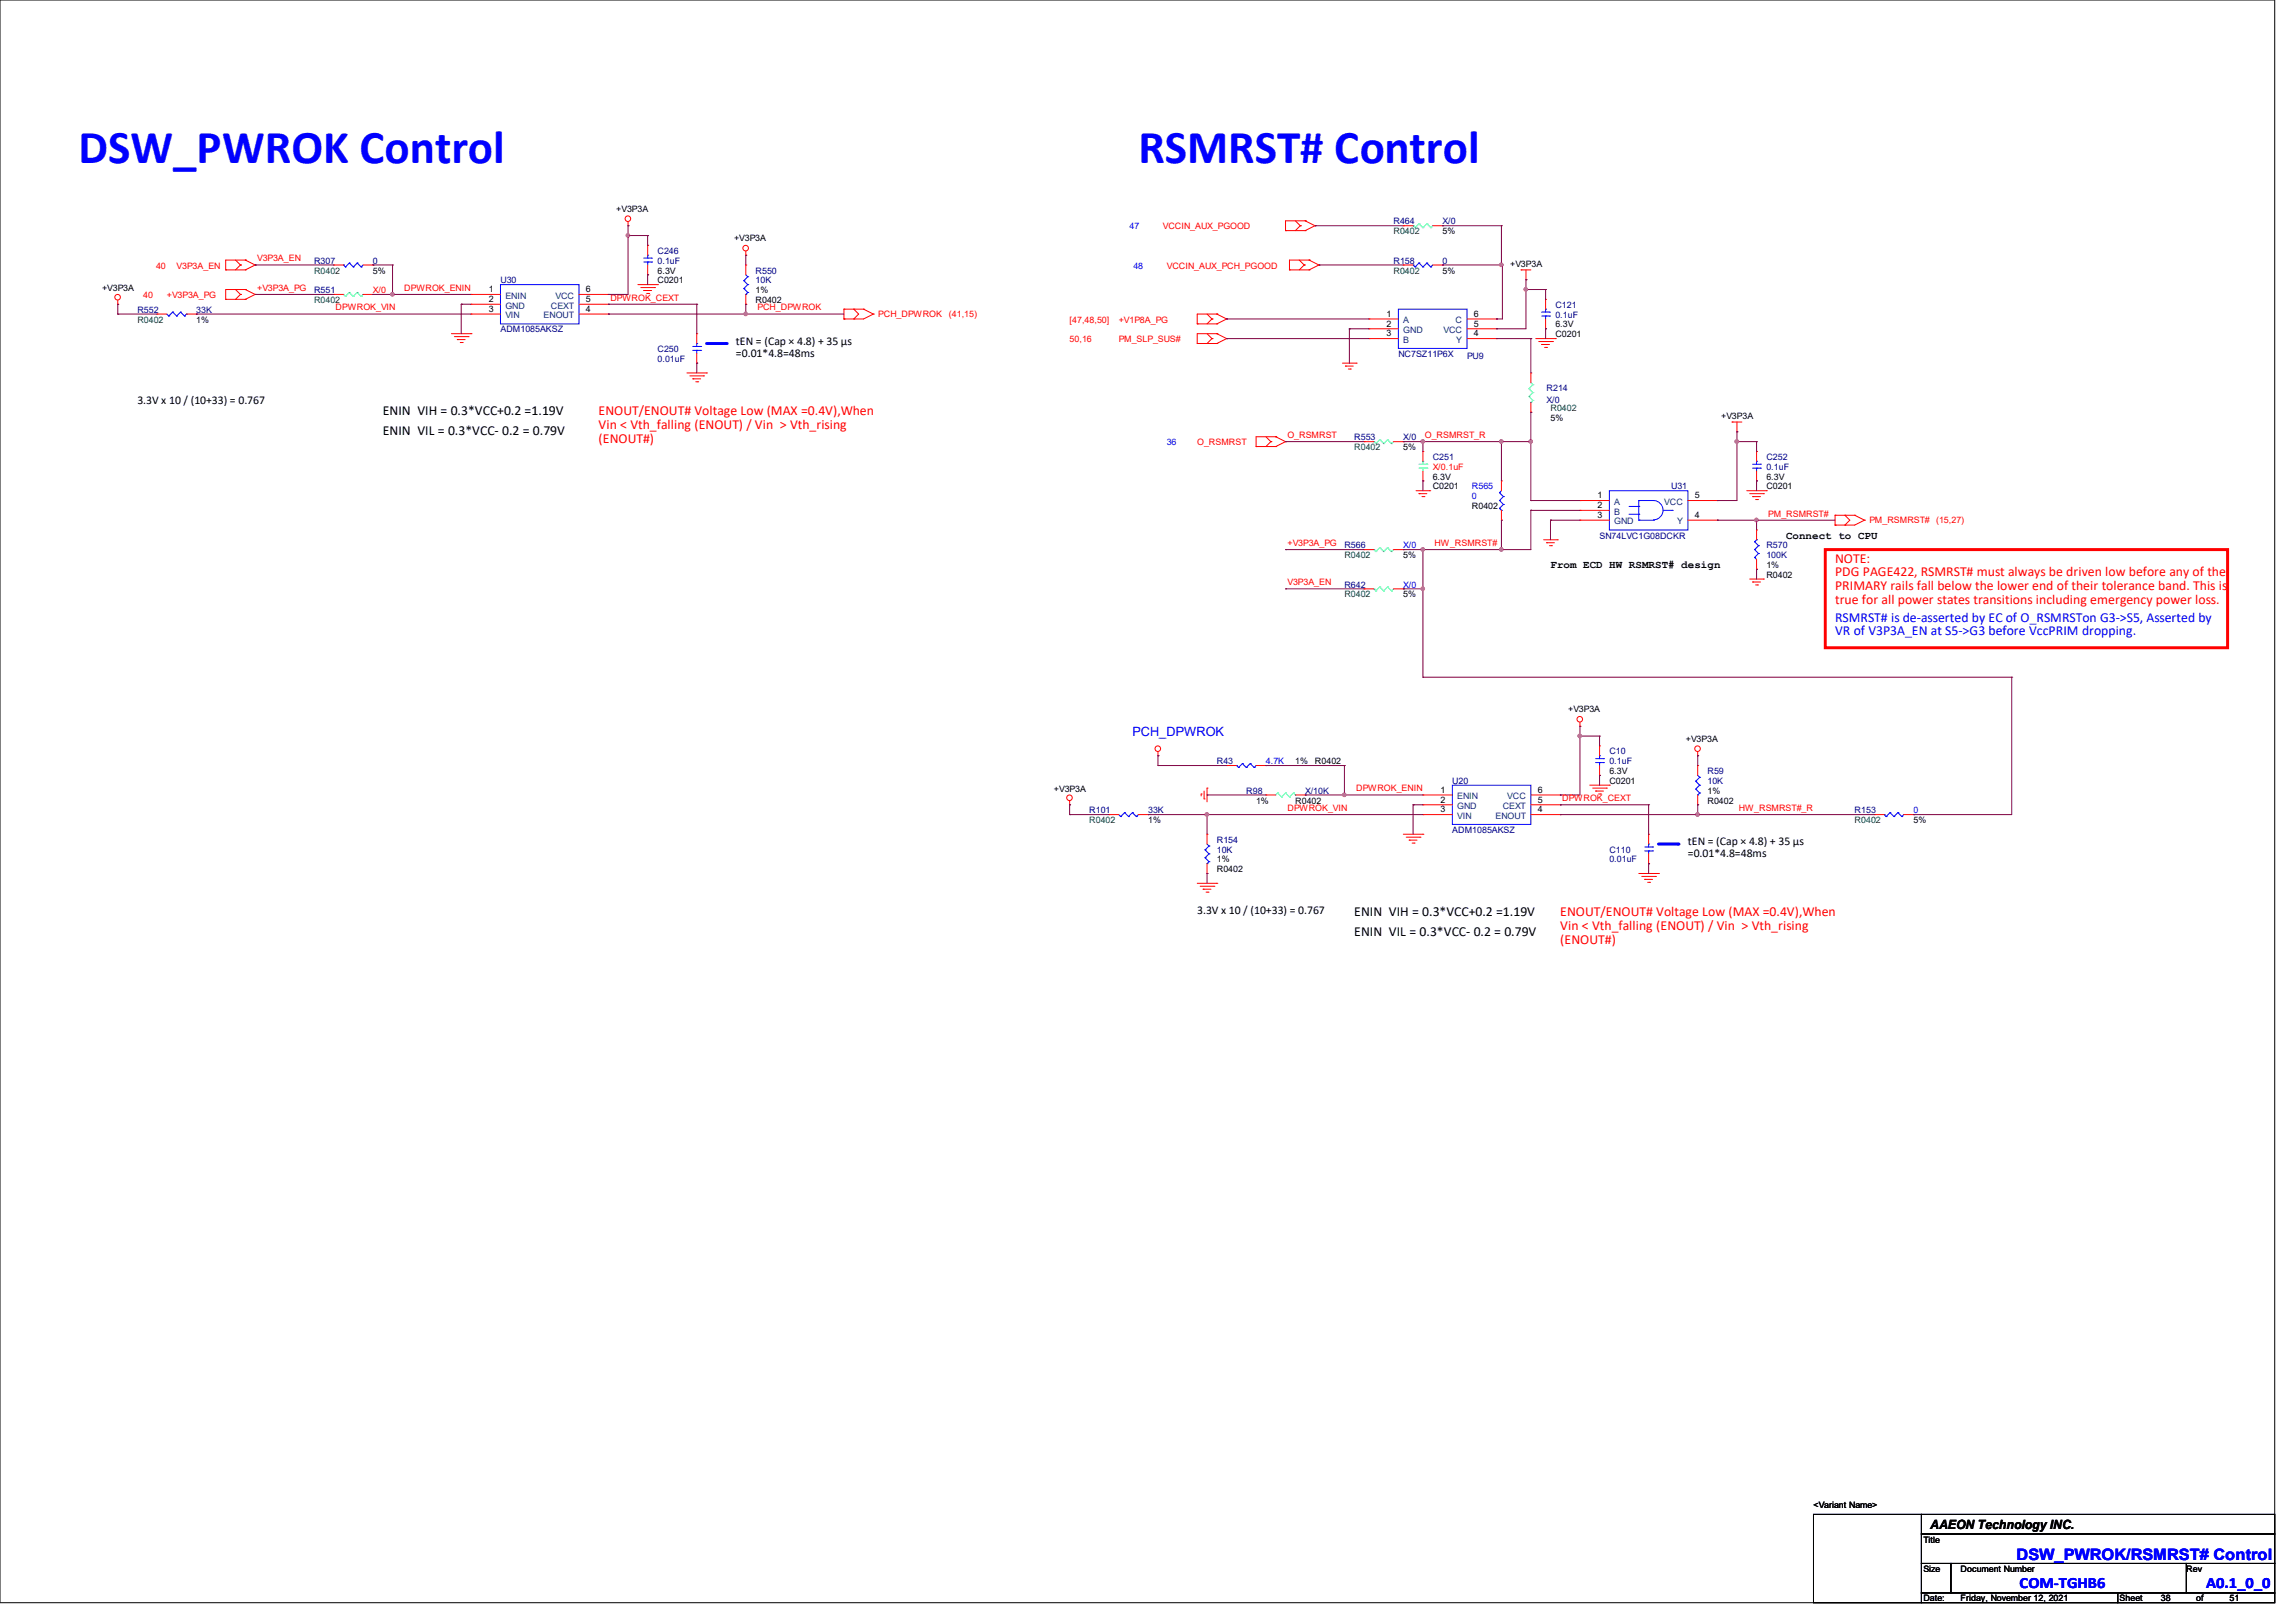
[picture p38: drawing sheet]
<svg xmlns="http://www.w3.org/2000/svg" width="297mm" height="210mm" viewBox="0 0 297 210" stroke-linecap="round" stroke-linejoin="round" font-family="sans-serif">
<defs><g id="words">
<g font-size="6.1" fill="#00f">
<text x="10.2" y="21">DSW_PWROK Control</text>
<text x="147.3" y="21">RSMRST# Control</text>
</g>
<g font-size="2" fill="#00f">
<text x="261" y="201.8">DSW_PWROK/RSMRST# Control</text>
<text x="261.4" y="205.5">COM-TGHB6</text>
<text x="285.5" y="205.5">A0.1_0_0</text>
</g>
<g font-size="1.8">
<text x="49.5" y="53.8">ENIN VIH = 0.3*VCC+0.2 =1.19V</text>
<text x="49.5" y="56.3">ENIN VIL = 0.3*VCC- 0.2 = 0.79V</text>
<text x="175.3" y="118.5">ENIN VIH = 0.3*VCC+0.2 =1.19V</text>
<text x="175.3" y="121.1">ENIN VIL = 0.3*VCC- 0.2 = 0.79V</text>
</g>
<g font-size="1.8" fill="#f00">
<text x="77.5" y="53.8">ENOUT/ENOUT# Voltage Low (MAX =0.4V),When</text>
<text x="77.5" y="55.5">Vin &lt; Vth_falling (ENOUT) / Vin &gt; Vth_rising</text>
<text x="77.5" y="57.3">(ENOUT#)</text>
<text x="237.5" y="72.8">NOTE:</text>
<text x="237.5" y="74.6">PDG PAGE422, RSMRST# must always be driven low before any of the</text>
<text x="237.5" y="76.4">PRIMARY rails fall below the lower end of their tolerance band. This is</text>
<text x="237.5" y="78.1">true for all power states transitions including emergency power loss.</text>
<text x="201.9" y="118.5">ENOUT/ENOUT# Voltage Low (MAX =0.4V),When</text>
<text x="201.9" y="120.3">Vin &lt; Vth_falling (ENOUT) / Vin &gt; Vth_rising</text>
<text x="201.9" y="122.1">(ENOUT#)</text>
</g>
<g font-size="1.8" fill="#00f">
<text x="237.5" y="80.4">RSMRST# is de-asserted by EC of O_RSMRSTon G3-&gt;S5, Asserted by</text>
<text x="237.5" y="82.2">VR of V3P3A_EN at S5-&gt;G3 before VccPRIM dropping.</text>
</g>
<text font-size="1.7" fill="#00f" x="146.6" y="95.2">PCH_DPWROK</text>
<text font-size="1.7" x="249.8" y="197.8">AAEON Technology INC.</text>
<g font-size="1.5">
<text x="95.2" y="44.6">tEN = (Cap × 4.8) + 35 μs</text>
<text x="95.2" y="46.1">=0.01*4.8=48ms</text>
<text x="17.8" y="52.2">3.3V x 10 / (10+33) = 0.767</text>
<text x="218.4" y="109.4">tEN = (Cap × 4.8) + 35 μs</text>
<text x="218.4" y="110.9">=0.01*4.8=48ms</text>
<text x="154.9" y="118.3">3.3V x 10 / (10+33) = 0.767</text>
</g>
<g font-size="1.4">
<text x="231.1" y="69.7">Connect to CPU</text>
<text x="200.7" y="73.5">From ECD HW RSMRST# design</text>
</g>
<g font-size="1.1">
<text x="79.8" y="27.4">+V3P3A</text>
<text x="48.3" y="35.4">5%</text>
<text x="85.1" y="35.4">6.3V</text>
<text x="95" y="31.2">+V3P3A</text>
<text x="186.7" y="30.3">5%</text>
<text x="186.7" y="35.4">5%</text>
<text x="195.4" y="34.5">+V3P3A</text>
<text x="13.2" y="37.7">+V3P3A</text>
<text x="25.4" y="41.7">1%</text>
<text x="63.2" y="37.8">1</text>
<text x="63.2" y="39.1">2</text>
<text x="63.2" y="40.3">3</text>
<text x="75.8" y="40.3">4</text>
<text x="75.8" y="39.1">5</text>
<text x="75.8" y="37.8">6</text>
<text x="85.1" y="36.7">C0201</text>
<text x="97.8" y="37.9">1%</text>
<text x="97.8" y="39.2">R0402</text>
<text x="179.4" y="41">1</text>
<text x="190.7" y="41">6</text>
<text x="179.4" y="42.2">2</text>
<text x="179.4" y="43.5">3</text>
<text x="190.7" y="43.5">4</text>
<text x="190.7" y="42.2">5</text>
<text x="201.3" y="43.6">C0201</text>
<text x="201.3" y="42.4">6.3V</text>
<text x="181.6" y="58.3">5%</text>
<text x="200.7" y="54.4">5%</text>
<text x="222.8" y="54.2">+V3P3A</text>
<text x="185.4" y="63.3">C0201</text>
<text x="185.4" y="62.1">6.3V</text>
<text x="190.5" y="65.9">R0402</text>
<text x="206.8" y="64.5">1</text>
<text x="206.8" y="65.7">2</text>
<text x="219.3" y="64.5">5</text>
<text x="228.6" y="63.3">C0201</text>
<text x="228.6" y="62.1">6.3V</text>
<text x="206.8" y="67">3</text>
<text x="219.3" y="67">4</text>
<text x="181.6" y="72.2">5%</text>
<text x="181.6" y="77.3">5%</text>
<text x="228.6" y="73.5">1%</text>
<text x="228.6" y="74.8">R0402</text>
<text x="202.9" y="92.2">+V3P3A</text>
<text x="218.2" y="96">+V3P3A</text>
<text x="167.6" y="98.9">1%</text>
<text x="170.2" y="98.9">R0402</text>
<text x="208.3" y="101.4">C0201</text>
<text x="208.3" y="100.2">6.3V</text>
<text x="136.4" y="102.4">+V3P3A</text>
<text x="148.6" y="106.5">1%</text>
<text x="162.6" y="104">1%</text>
<text x="167.6" y="104">R0402</text>
<text x="186.4" y="102.6">1</text>
<text x="186.4" y="103.8">2</text>
<text x="186.4" y="105.1">3</text>
<text x="199" y="105.1">4</text>
<text x="199" y="103.8">5</text>
<text x="199" y="102.6">6</text>
<text x="221" y="102.7">1%</text>
<text x="221" y="104">R0402</text>
<text x="247.6" y="106.5">5%</text>
<text x="157.5" y="111.6">1%</text>
<text x="157.5" y="112.9">R0402</text>
<text x="234.7" y="195.2">&lt;Variant Name&gt;</text>
<text x="248.9" y="199.6">Title</text>
<text x="248.9" y="203.4">Size</text>
<text x="253.7" y="203.4">Document Number</text>
<text x="282.9" y="203.4">Rev</text>
<text x="248.9" y="207.2">Date:</text>
<text x="253.7" y="207.2">Friday, November 12, 2021</text>
<text x="274.3" y="207.2">Sheet</text>
<text x="279.6" y="207.2">38</text>
<text x="284.2" y="207.2">of</text>
<text x="288.5" y="207.2">51</text>
</g>
<g font-size="1.1" fill="#00f">
<text x="146.2" y="29.7">47</text>
<text x="146.7" y="34.8">48</text>
<text x="151" y="57.6">36</text>
<text x="190.5" y="63.3">R565</text>
<text x="190.5" y="64.6">0</text>
<text x="181.6" y="71">X/0</text>
<text x="181.6" y="76">X/0</text>
<text x="163.8" y="98.9">4.7K</text>
<text x="247.6" y="105.2">0</text>
</g>
<g font-size="1.1" fill="#f00">
<text x="150.5" y="29.7">VCCIN_AUX_PGOOD</text>
<text x="20.2" y="34.8">40</text>
<text x="22.9" y="34.8">V3P3A_EN</text>
<text x="33.3" y="33.8">V3P3A_EN</text>
<text x="151" y="34.8">VCCIN_AUX_PCH_PGOOD</text>
<text x="18.5" y="38.6">40</text>
<text x="21.6" y="38.6">+V3P3A_PG</text>
<text x="33.3" y="37.6">+V3P3A_PG</text>
<text x="43.4" y="40.2">DPWROK_VIN</text>
<text x="48.3" y="37.9">X/0</text>
<text x="52.3" y="37.6">DPWROK_ENIN</text>
<text x="79" y="38.9">DPWROK_CEXT</text>
<text x="98" y="40.2">PCH_DPWROK</text>
<text x="113.7" y="41">PCH_DPWROK</text>
<text x="122.8" y="41">(41,15)</text>
<text x="138.4" y="41.7">[47,48,50]</text>
<text x="144.8" y="41.7">+V1P8A_PG</text>
<text x="138.4" y="44.3">50,16</text>
<text x="144.8" y="44.3">PM_SLP_SUS#</text>
<text x="154.9" y="57.6">O_RSMRST</text>
<text x="166.6" y="56.7">O_RSMRST</text>
<text x="184.4" y="56.7">O_RSMRST_R</text>
<text x="185.4" y="60.8">X/0.1uF</text>
<text x="166.6" y="70.7">+V3P3A_PG</text>
<text x="185.7" y="70.7">HW_RSMRST#</text>
<text x="228.8" y="66.8">PM_RSMRST#</text>
<text x="241.9" y="67.7">PM_RSMRST# (15,27)</text>
<text x="166.6" y="75.7">V3P3A_EN</text>
<text x="166.6" y="104.9">DPWROK_VIN</text>
<text x="175.5" y="102.4">DPWROK_ENIN</text>
<text x="202.2" y="103.7">DPWROK_CEXT</text>
<text x="225" y="104.9">HW_RSMRST#_R</text>
</g>
<g font-size="1.1" fill="#000080">
<text x="180.3" y="29">R464</text>
<text x="186.7" y="29">X/0</text>
<text x="40.6" y="34.1">R307</text>
<text x="48.3" y="34.1">0</text>
<text x="85.1" y="32.9">C246</text>
<text x="85.1" y="34.1">0.1uF</text>
<text x="97.8" y="35.4">R550</text>
<text x="180.3" y="34.1">R158</text>
<text x="186.7" y="34.1">0</text>
<text x="17.8" y="40.5">R552</text>
<text x="25.4" y="40.5">33K</text>
<text x="40.6" y="37.9">R551</text>
<text x="64.8" y="36.7">U30</text>
<text x="97.8" y="36.7">10K</text>
<text x="201.3" y="39.8">C121</text>
<text x="201.3" y="41.1">0.1uF</text>
<text x="64.8" y="43">ADM1085AKSZ</text>
<text x="85.1" y="45.6">C250</text>
<text x="85.1" y="46.8">0.01uF</text>
<text x="181" y="46.2">NC7SZ11P6X</text>
<text x="189.9" y="46.4">PU9</text>
<text x="200.1" y="50.6">R214</text>
<text x="200.1" y="52.2">X/0</text>
<text x="175.3" y="57">R553</text>
<text x="181.6" y="57">X/0</text>
<text x="185.4" y="59.5">C251</text>
<text x="228.6" y="59.5">C252</text>
<text x="216.3" y="63.3">U31</text>
<text x="228.6" y="60.8">0.1uF</text>
<text x="174" y="71">R566</text>
<text x="207" y="69.7">SN74LVC1G08DCKR</text>
<text x="228.6" y="71">R570</text>
<text x="174" y="76">R642</text>
<text x="228.6" y="72.2">100K</text>
<text x="157.5" y="98.9">R43</text>
<text x="188" y="101.4">U20</text>
<text x="208.3" y="97.6">C10</text>
<text x="208.3" y="98.9">0.1uF</text>
<text x="221" y="100.2">R59</text>
<text x="221" y="101.4">10K</text>
<text x="141" y="105.2">R101</text>
<text x="148.6" y="105.2">33K</text>
<text x="161.3" y="102.7">R98</text>
<text x="168.9" y="102.7">X/10K</text>
<text x="188" y="107.8">ADM1085AKSZ</text>
<text x="240" y="105.2">R153</text>
<text x="157.5" y="109.1">R154</text>
<text x="157.5" y="110.3">10K</text>
<text x="208.3" y="110.3">C110</text>
<text x="208.3" y="111.6">0.01uF</text>
</g>
<g font-size="1.1" fill="#008000">
<text x="40.6" y="35.4">R0402</text>
<text x="180.3" y="30.3">R0402</text>
<text x="180.3" y="35.4">R0402</text>
<text x="17.8" y="41.7">R0402</text>
<text x="40.6" y="39.2">R0402</text>
<text x="200.7" y="53.2">R0402</text>
<text x="175.3" y="58.3">R0402</text>
<text x="174" y="72.2">R0402</text>
<text x="174" y="77.3">R0402</text>
<text x="141" y="106.5">R0402</text>
<text x="240" y="106.5">R0402</text>
</g>
<g font-size="1.1" fill="#004080">
<text x="65.4" y="38.7">ENIN</text>
<text x="65.4" y="39.9">GND</text>
<text x="65.4" y="41.2">VIN</text>
<text x="70.4" y="41.2">ENOUT</text>
<text x="71.3" y="39.9">CEXT</text>
<text x="71.9" y="38.7">VCC</text>
<text x="181.6" y="41.8">A</text>
<text x="188.4" y="41.8">C</text>
<text x="181.6" y="43.1">GND</text>
<text x="181.6" y="44.4">B</text>
<text x="186.8" y="43.1">VCC</text>
<text x="188.5" y="44.4">Y</text>
<text x="208.9" y="65.3">A</text>
<text x="215.4" y="65.3">VCC</text>
<text x="208.9" y="66.6">B</text>
<text x="208.9" y="67.9">GND</text>
<text x="217" y="67.9">Y</text>
<text x="188.6" y="103.4">ENIN</text>
<text x="188.6" y="104.7">GND</text>
<text x="188.6" y="106">VIN</text>
<text x="193.5" y="106">ENOUT</text>
<text x="194.5" y="104.7">CEXT</text>
<text x="195.1" y="103.4">VCC</text>
</g>
</g></defs>
<path d="M0 0h294.4v207.4h-294.4z" fill="none" stroke="#000" stroke-width=".13"/>
<path d="M91.4 44.4h2.6" fill="none" stroke="#00f" stroke-width=".38"/>
<circle cx="94" cy="44.5" r=".19" fill="#00f"/>
<path d="M236.2 71.1h52.1v12.7h-52.1z" fill="none" stroke="#f00" stroke-width=".38"/>
<path d="M214.6 109.2h2.6" fill="none" stroke="#00f" stroke-width=".38"/>
<circle cx="217.2" cy="109.2" r=".19" fill="#00f"/>
<g fill="none" stroke="#f00" stroke-width=".13">
<path d="M15.2 39.4h.1M15.2 38.9v.5M29.2 38.7h.1M29.2 34.9h.1M29.2 34.9h2.5M29.2 38.7h2.5M30.5 37.5l.6 .6M30.5 33.7l.6 .6M31.1 38.1h.1M31.1 34.3h.1M31.1 38.1l-.6 .6M31.1 34.3l-.6 .6"/>
<path d="M31.7 37.5h.1M31.7 38.7h.1M31.7 33.7h.1M31.7 34.9h.1M31.7 37.5h-2.5v1.2M31.7 37.5l1.3 .6M31.7 33.7h-2.5v1.2M31.7 33.7l1.3 .6M33 38.1h.1M33 34.3h.1M33 38.1l-1.3 .6M33 34.3l-1.3 .6"/>
<path d="M43.2 34.3h.1M43.2 38.1h.1M43.2 34.3h1.2M43.2 38.1h1.2M47 34.3h1.3M47 38.1h1.3M48.3 34.3h.1M48.3 38.1h.1M61 38.1h.1M61 39.4h.1M61 38.1h3.8M61 39.4h3.8"/>
<path d="M74.9 38.1h3.8M74.9 39.4h3.8M78.7 39.4h.1M78.7 38.1h.1M81.3 29.2h.1M81.3 28.7v.5M82.5 36.8h2.6M82.9 37.2h1.8M83.3 37.6h.1M83.3 37.6h1M83.7 38h.2M83.8 35.6h.1"/>
<path d="M83.8 31.7h.1M83.8 31.7v1.3M83.8 34.3v1.3M83.9 38h.1M84.7 37.2h.1M85.1 36.8h.1M96.5 33h.1M96.5 34.3h.1M96.5 39.4h.1M96.5 32.5v.5M96.5 34.3v1.3M96.5 38.1v1.3"/>
<path d="M166.4 29.8h.1M166.4 29.8h2.5M166.9 34.9h.1M166.9 34.9h2.5M167.6 28.6l.7 .6M168.1 33.7l.7 .6M168.3 29.2h.1M168.3 29.2l-.7 .6M168.8 34.3h.1M168.8 34.3l-.7 .6M168.9 28.6h.1M168.9 29.8h.1"/>
<path d="M168.9 28.6h-2.5v1.2M168.9 28.6l1.3 .6M169.4 33.7h.1M169.4 34.9h.1M169.4 33.7h-2.5v1.2M169.4 33.7l1.3 .6M170.2 29.2h.1M170.2 29.2l-1.3 .6M170.7 34.3h.1M170.7 34.3l-1.3 .6M181.6 29.2h.1M181.6 34.3h.1"/>
<path d="M181.6 29.2h1.3M181.6 34.3h1.3M185.4 29.2h1.3M185.4 34.3h1.3M186.7 29.2h.1M186.7 34.3h.1M196.8 34.9h.1M196.8 34.9h1.3M197.5 36.2h.1M197.5 34.9v1.3M200 38.7h.1M200 38.7v1.3"/>
<path d="M20.3 40.6h.1M20.3 40.6h1.3M24.1 40.6h1.3M25.4 40.6h.1M58.4 43.2h2.6M58.8 43.6h1.8M59.2 43.9h.1M59.2 43.9h1M59.6 44.3h.2M59.8 44.3h.1M60.6 43.6h.1M61 43.2h.1"/>
<path d="M61 40.6h.1M61 40.6h3.8M74.9 40.6h3.8M78.7 40.6h.1M88.9 48.3h2.5M89.3 48.6h1.8M89.7 49h.1M89.7 49h1M90 49.4h.3M90.2 47h.1M90.2 43.2h.1M90.2 43.2v1.2"/>
<path d="M90.2 45.7v1.3M90.3 49.4h.1M91.1 48.6h.1M91.4 48.3h.1M109.2 41.3h.1M109.2 40h.1M109.2 40h2.6M109.2 40v1.3M110.5 41.3h.1M110.5 40h.1M110.5 40l.6 .6-.6 .7M111.8 40h.1"/>
<path d="M111.8 40l1.2 .6M113 40.6h.1M113 40.6l-1.2 .7h-2.6M154.9 41.9h.1M154.9 44.4h.1M154.9 41.9h2.6M154.9 44.4h2.6M156.2 40.6l.6 .7M156.2 43.2l.6 .6M156.8 41.3h.1M156.8 43.8h.1M156.8 41.3l-.6 .6"/>
<path d="M156.8 43.8l-.6 .6M157.5 40.6h.1M157.5 41.9h.1M157.5 43.2h.1M157.5 44.4h.1M157.5 43.2h-2.6v1.2M157.5 40.6h-2.6v1.3M157.5 40.6l1.2 .7M157.5 43.2l1.2 .6M158.7 41.3h.1M158.7 43.8h.1M158.7 41.3l-1.2 .6"/>
<path d="M158.7 43.8l-1.2 .6M162.6 57.8h.1M162.6 57.8h2.5M163.8 56.5l.7 .6M164.5 57.1h.1M164.5 57.1l-.7 .7M165.1 56.5h.1M165.1 57.8h.1M165.1 56.5h-2.5v1.3M165.1 56.5l1.3 .6M166.4 57.1h.1M166.4 57.1l-1.3 .7"/>
<path d="M173.7 47h1.8M174.1 47.4h.1M174.1 47.4h1M174.5 47.8h.3M174.8 47.8h.1M175.5 47h.1M176.5 57.1h.1M176.5 57.1h1.3M177.2 41.3h.1M177.2 42.5h.1M177.2 43.8h.1M177.2 43.8h3.8"/>
<path d="M177.2 41.3h3.8M177.2 42.5h3.8M180.3 57.1h1.3M181.6 57.1h.1M184.1 58.4h.1M184.1 58.4v1.3M189.9 43.8h3.8M189.9 41.3h3.8M189.9 42.5h3.8M193.7 43.8h.1M193.7 42.5h.1M193.7 41.3h.1"/>
<path d="M198.1 48.3h.1M198.1 53.3h.1M198.1 48.3v1.2M198.1 52.1v1.2M198.8 43.8h2.5M199.1 44.2h1.8M199.5 44.6h.1M199.5 44.6h1M199.9 45h.3M200 42.5h.1M200 41.3v1.2M200.2 45h.1"/>
<path d="M200.9 44.2h.1M201.3 43.8h.1M224.2 54.6h.1M224.2 54.6h1.2M224.8 55.9h.1M224.8 54.6v1.3M227.3 58.4h.1M227.3 58.4v1.3M176.5 71.1h.1M176.5 76.2h.1M176.5 71.1h1.3M176.5 76.2h1.3"/>
<path d="M180.3 71.1h1.3M180.3 76.2h1.3M181.6 71.1h.1M181.6 76.2h.1M183.3 63.5h1.7M183.6 63.9h.1M183.6 63.9h1.1M184 64.3h.3M184.1 62.2h.1M184.1 61v1.2M184.3 64.3h.1M185 63.5h.1"/>
<path d="M194.3 62.2h.1M194.3 67.3h.1M194.3 62.2v1.3M194.3 66v1.3M199.8 69.8h1.7M200.2 70.2h.1M200.2 70.2h1M200.5 70.6h.3M200.8 70.6h.1M201.5 69.8h.1M204.5 64.8h.1M204.5 66h.1"/>
<path d="M204.5 67.3h.1M204.5 64.8h3.8M204.5 66h3.8M204.5 67.3h3.8M218.4 64.8h3.8M218.4 67.3h3.8M222.2 64.8h.1M222.2 67.3h.1M226.1 63.5h2.5M226.4 74.9h1.8M226.4 63.9h1.8M226.8 75.3h.1"/>
<path d="M226.8 64.3h.1M226.8 75.3h1M226.8 64.3h1M227.2 75.7h.3M227.2 64.6h.3M227.3 73.7h.1M227.3 68.6h.1M227.3 62.2h.1M227.3 61v1.2M227.3 68.6v1.2M227.3 72.4v1.3M227.5 75.7h.1"/>
<path d="M227.5 64.6h.1M228.2 74.9h.1M228.2 63.9h.1M228.6 63.5h.1M237.5 67.9h.1M237.5 66.7h.1M237.5 66.7h2.5M237.5 66.7v1.2M238.8 67.9h.1M238.8 66.7h.1M238.8 66.7l.6 .6-.6 .6M240 66.7h.1"/>
<path d="M240 66.7l1.3 .6M241.3 67.3h.1M241.3 67.3l-1.3 .6h-2.5M149.9 97.8h.1M149.9 97.3v.5M158.7 99.1h.1M158.7 99.1h1.3M162.6 99.1h1.2M163.8 99.1h.1M204.5 94h.1M204.5 93.5v.5M207 96.5h.1"/>
<path d="M207 96.5v1.3M207 99.1v1.2M219.7 97.8h.1M219.7 99.1h.1M219.7 97.3v.5M219.7 99.1v1.2M138.4 104.1h.1M138.4 103.6v.5M143.5 105.4h.1M143.5 105.4h1.3M147.3 105.4h1.3M148.6 105.4h.1"/>
<path d="M154.9 114.3h2.6M155.3 114.7h1.8M155.4 102.7h.1M155.4 102.7v.3M155.7 115.1h.1M155.7 115.1h1M155.8 103.4h.1M155.8 102.4v1M156.1 115.4h.2M156.2 102h.1M156.2 107.9h.1M156.2 113h.1"/>
<path d="M156.2 102v1.8M156.2 107.9v1.3M156.2 111.8v1.2M156.3 115.4h.1M157.1 114.7h.1M157.5 114.3h.1M163.8 102.9h.1M163.8 102.9h1.3M167.6 102.9h1.3M168.9 102.9h.1M181.6 107.9h2.5M182 108.3h1.8"/>
<path d="M182.4 108.7h.1M182.4 108.7h1M182.8 109.1h.2M183 109.1h.1M183.8 108.3h.1M184.1 107.9h.1M184.1 102.9h.1M184.1 104.1h.1M184.1 105.4h.1M184.1 102.9h3.9M184.1 104.1h3.9M184.1 105.4h3.9"/>
<path d="M198.1 102.9h3.8M198.1 104.1h3.8M198.1 105.4h3.8M201.9 105.4h.1M201.9 104.1h.1M201.9 102.9h.1M205.7 101.6h2.6M206.1 102h1.8M206.5 102.4h.1M206.5 102.4h1M206.9 102.7h.2M207 100.3h.1"/>
<path d="M207.1 102.7h.1M207.9 102h.1M208.3 101.6h.1M212.1 113h2.5M212.5 113.4h1.7M212.9 113.8h.1M212.9 113.8h1M213.2 114.2h.3M213.4 111.8h.1M213.4 107.9h.1M213.4 107.9v1.3M213.4 110.5v1.3"/>
<path d="M213.5 114.2h.1M214.2 113.4h.1M214.6 113h.1M219.7 104.1h.1M219.7 102.9v1.2M242.6 105.4h.1M242.6 105.4h1.2M246.4 105.4h1.2M247.6 105.4h.1"/>
<circle cx="15.2" cy="38.5" r=".36"/>
<circle cx="81.3" cy="28.3" r=".36"/>
<circle cx="96.5" cy="32.1" r=".36"/>
<circle cx="149.8" cy="96.9" r=".36"/>
<circle cx="204.4" cy="93.1" r=".36"/>
<circle cx="219.7" cy="96.9" r=".36"/>
<circle cx="138.4" cy="103.2" r=".36"/>
</g>
<path d="M234.7 196h14v11.4h-14zM248.7 196h45.7v2.5h-45.7zM248.7 198.5h45.7v3.8h-45.7zM248.7 202.3h3.8v3.8h-3.8zM248.7 206.1h25.4v1.3h-25.4zM252.5 202.3h30.5v3.8h-30.5zM274.1 206.1h20.3v1.3h-20.3zM283 202.3h11.4v3.8h-11.4z" fill="none" stroke="#000" stroke-width=".13"/>
<g fill="none" stroke="#00ff80" stroke-width=".13">
<path d="M44.4 38.1h.1M44.4 38.1l.3 .3M44.7 38.4h.1M45.2 37.8h.1M45.2 37.8l-.5 .6M45.2 37.8l.5 .6M45.7 38.4h.1M46.2 37.8h.1M46.2 37.8l.5 .6M46.2 37.8l-.5 .6M46.7 38.4h.1M47 38.1l-.3 .3"/>
<path d="M182.9 29.2h.1M182.9 29.2l.2 .3M183.1 29.5h.1M183.6 29h.1M183.6 29l-.5 .5M183.6 29l.5 .5M184.1 29.5h.1M184.7 29h.1M184.7 29l.5 .5M184.7 29l-.6 .5M185.2 29.5h.1M185.4 29.2l-.2 .3"/>
<path d="M177.8 57.1h.1M177.8 57.1l.3 .3M178.1 57.4h.1M178.6 56.9h.1M178.6 56.9l-.5 .5M178.6 56.9l.5 .5M179.1 57.4h.1M179.6 56.9h.1M179.6 56.9l.5 .5M179.6 56.9l-.5 .5M180.1 57.4h.1M180.3 57.1l-.2 .3"/>
<path d="M184.1 59.7h.1M184.1 59.7v.4M197.9 50.3h.1M197.9 51.3h.1M197.9 51.3l.5 .5M197.9 50.3l.5 .5M198.1 52.1h.1M198.1 49.5l.3 .3M198.4 51.8h.1M198.4 49.8h.1M198.4 50.8h.1M198.4 51.8l-.3 .3"/>
<path d="M198.4 49.8l-.5 .5M198.4 50.8l-.5 .5M177.8 71.1h.1M177.8 76.2h.1M177.8 71.1l.3 .3M177.8 76.2l.3 .3M178.1 71.4h.1M178.1 76.5h.1M178.6 70.9h.1M178.6 75.9h.1M178.6 70.9l-.5 .5M178.6 70.9l.5 .5"/>
<path d="M178.6 75.9l-.5 .6M178.6 75.9l.5 .6M179.1 71.4h.1M179.1 76.5h.1M179.6 70.9h.1M179.6 75.9h.1M179.6 70.9l.5 .5M179.6 70.9l-.5 .5M179.6 75.9l.5 .6M179.6 75.9l-.5 .6M180.1 71.4h.1M180.1 76.5h.1"/>
<path d="M180.3 71.1l-.2 .3M180.3 76.2l-.2 .3M183.6 60.1h1.1M183.6 60.6h1.1M184.1 60.6h.1M184.1 60.6v.4M184.7 60.1h.1M184.7 60.6h.1M165.4 102.6h.1M165.4 102.6l-.3 .3M165.4 102.6l.5 .5M165.9 103.1h.1"/>
<path d="M166.4 102.6h.1M166.4 102.6l-.5 .5M166.4 102.6l.5 .5M166.9 103.1h.1M167.4 102.6h.1M167.4 102.6l-.5 .5M167.4 102.6l.2 .3M167.6 102.9h.1"/>
</g>
<g fill="none" stroke="#00f" stroke-width=".13">
<path d="M44.4 34.3h.1M44.4 34.3l.3 .2M44.7 34.5h.1M45.2 34h.1M45.2 34l-.5 .5M45.2 34l.5 .5M45.7 34.5h.1M46.2 34h.1M46.2 34l.5 .5M46.2 34l-.5 .5M46.7 34.5h.1M47 34.3l-.3 .2"/>
<path d="M64.8 36.8h10.1v5.1h-10.1zM83.3 33.4h1M83.3 33.9h1M83.8 33h.1M83.8 33.9h.1M83.8 33v.4M83.8 33.9v.4M84.3 33.4h.1M84.3 33.9h.1M96.3 36.3h.1M96.3 37.3h.1M96.3 37.3l.5 .5"/>
<path d="M96.3 36.3l.5 .5M96.5 38.1h.1M96.5 35.6l.3 .2M96.8 37.8h.1M96.8 35.8h.1M96.8 36.8h.1M96.8 37.8l-.3 .3M96.8 35.8l-.5 .5M96.8 36.8l-.5 .5M182.9 34.3h.1M182.9 34.3l.2 .2M183.1 34.5h.1"/>
<path d="M183.6 34h.1M183.6 34l-.5 .5M183.6 34l.5 .5M184.1 34.5h.1M184.7 34h.1M184.7 34l.5 .5M184.7 34l-.6 .5M185.2 34.5h.1M185.4 34.3l-.2 .2M21.6 40.6l.2 .3M21.8 40.9h.1M22.4 40.4h.1"/>
<path d="M22.4 40.4l-.6 .5M22.4 40.4l.5 .5M22.9 40.9h.1M23.4 40.4h.1M23.4 40.4l.5 .5M23.4 40.4l-.5 .5M23.9 40.9h.1M24.1 40.6h.1M24.1 40.6l-.2 .3M89.7 44.8h1M89.7 45.3h1M90.2 44.4h.1"/>
<path d="M90.2 45.3h.1M90.2 44.4v.4M90.2 45.3v.4M90.7 44.8h.1M90.7 45.3h.1M181 40h8.9v5.1h-8.9zM199.5 40.4h1M199.5 40.9h1M200 40h.1M200 40.9h.1M200 40v.4M200 40.9v.4"/>
<path d="M200.5 40.4h.1M200.5 40.9h.1M227.3 59.7h.1M227.3 59.7v.4M194.1 65.8h.1M194.1 63.8h.1M194.1 64.8h.1M194.1 65.8l.2 .2M194.1 63.8l.5 .5M194.1 64.8l.5 .5M194.3 66h.1M194.3 63.5l-.2 .3"/>
<path d="M194.6 64.3h.1M194.6 65.3h.1M194.6 65.3l-.5 .5M194.6 64.3l-.5 .5M208.3 63.5h10.1v5.1h-10.1zM210.8 65.5h1.3M210.8 66.5h1.3M212.1 67.3h.1M212.1 64.8h.1M212.1 65.5h.1M212.1 66.5h.1M212.1 64.8h1.9a1.25 1.25 0 0 1 1.2 1.2 1.25 1.25 0 0 1-1.2 1.3"/>
<path d="M212.1 64.8v2.5M212.1 67.3h1.9M214 67.3h.1M215.3 66h1.1M216.4 66h.1M226.8 60.1h1M226.8 60.6h1M227.1 70.1h.1M227.1 72.1h.1M227.1 71.1h.1M227.1 70.1l.5 .5M227.1 72.1l.2 .3"/>
<path d="M227.1 71.1l.5 .5M227.3 69.8h.1M227.3 60.6h.1M227.3 69.8l-.2 .3M227.3 60.6v.4M227.6 71.6h.1M227.6 70.6h.1M227.6 71.6l-.5 .5M227.6 70.6l-.5 .5M227.8 60.1h.1M227.8 60.6h.1M160 99.1h.1"/>
<path d="M160 99.1l.3 .2M160.3 99.3h.1M160.8 98.8h.1M160.8 98.8l-.5 .5M160.8 98.8l.5 .5M161.3 99.3h.1M161.8 98.8h.1M161.8 98.8l.5 .5M161.8 98.8l-.5 .5M162.3 99.3h.1M162.6 99.1l-.3 .2M206.5 98.2h1"/>
<path d="M206.5 98.7h1M207 97.8h.1M207 98.7h.1M207 97.8v.4M207 98.7v.4M207.5 98.2h.1M207.5 98.7h.1M144.8 105.4l.2 .3M145 105.7h.1M145.5 105.2h.1M145.5 105.2l-.5 .5M145.5 105.2l.5 .5"/>
<path d="M146 105.7h.1M146.6 105.2h.1M146.6 105.2l.5 .5M146.6 105.2l-.6 .5M147.1 105.7h.1M147.3 105.4h.1M147.3 105.4l-.2 .3M156 110h.1M156 111h.1M156 111l.5 .5M156 110l.5 .5M156.2 111.8h.1"/>
<path d="M156.2 109.2l.3 .3M156.5 111.5h.1M156.5 109.5h.1M156.5 110.5h.1M156.5 111.5l-.3 .3M156.5 109.5l-.5 .5M156.5 110.5l-.5 .5M188 101.6h10.1v5.1h-10.1zM212.9 109.6h1M212.9 110.1h1M213.4 109.2h.1M213.4 110.1h.1"/>
<path d="M213.4 109.2v.4M213.4 110.1v.4M213.9 109.6h.1M213.9 110.1h.1M219.5 101.1h.1M219.5 102.1h.1M219.5 102.1l.5 .5M219.5 101.1l.5 .5M219.7 102.9h.1M219.7 100.3l.3 .3M220 102.6h.1M220 100.6h.1"/>
<path d="M220 101.6h.1M220 102.6l-.3 .3M220 100.6l-.5 .5M220 101.6l-.5 .5M243.8 105.4h.1M243.8 105.4l.3 .3M244.1 105.7h.1M244.6 105.2h.1M244.6 105.2l-.5 .5M244.6 105.2l.5 .5M245.1 105.7h.1M245.6 105.2h.1"/>
<path d="M245.6 105.2l.5 .5M245.6 105.2l-.5 .5M246.1 105.7h.1M246.4 105.4l-.3 .3"/>
</g>
<g fill="none" stroke="#800040" stroke-width=".13">
<path d="M15.2 39.4h.1M15.2 39.4v1.2M33 38.1h.1M33 34.3h.1M33 38.1h10.2M33 34.3h10.2M48.3 38.1h.1M48.3 34.3h.1M48.3 38.1h12.7M48.3 34.3h2.5M50.8 34.3h.1M50.8 38.1h.1"/>
<path d="M50.8 34.3v3.8M59.7 39.4h.1M59.7 39.4h1.3M59.7 39.4v3.8M78.7 38.1h.1M78.7 39.4h.1M78.7 39.4h11.5M81.3 29.2h.1M81.3 30.5h.1M81.3 29.2v8.9h-2.6M81.3 30.5h2.5M83.8 30.5h.1"/>
<path d="M83.8 35.6h.1M83.8 30.5v1.2M83.8 35.6v1.2M90.2 39.4h.1M90.2 39.4v3.8M96.5 33h.1M96.5 39.4h.1M96.5 33v1.3M96.5 39.4v1.2M170.2 29.2h.1M170.2 29.2h11.4M170.7 34.3h.1"/>
<path d="M170.7 34.3h10.9M186.7 34.3h.1M186.7 29.2h.1M186.7 34.3h7.7M186.7 29.2h7.6M194.3 29.2h.1M194.3 34.3h.1M194.3 29.2v5.1M194.4 34.3h.1M194.4 34.3v7h-.7M197.5 36.2h.1M197.5 37.5h.1"/>
<path d="M197.5 36.2v6.3h-3.8M197.5 37.5h2.5M200 37.5h.1M200 37.5v1.2M15.2 40.6h.1M15.2 40.6h5.1M25.4 40.6h.1M25.4 40.6h35.6M78.7 40.6h.1M78.7 40.6h30.5M90.2 47h.1M90.2 47v1.3"/>
<path d="M96.5 40.6h.1M158.7 41.3h.1M158.7 43.8h.1M158.7 41.3h18.5M158.7 43.8h18.5M166.4 57.1h.1M166.4 57.1h10.1M174.6 42.5h.1M174.6 42.5h2.6M174.6 42.5v4.5M181.6 57.1h.1M181.6 57.1h16.5"/>
<path d="M184.1 57.1h.1M184.1 57.1v1.3M193.7 42.5h.1M193.7 41.3h.1M193.7 43.8h.1M193.7 43.8h4.4M194.3 57.1h.1M194.3 57.1v5.1M198.1 57.1h.1M198.1 43.8h.1M198.1 53.3h.1M198.1 43.8v4.5"/>
<path d="M198.1 53.3v11.5M200 42.5h.1M200 42.5v1.3M224.8 55.9h.1M224.8 57.1h.1M224.8 57.1h2.5M224.8 55.9v8.9h-2.6M227.3 57.1h.1M227.3 57.1v1.3M166.4 71.1h.1M166.4 76.2h.1M166.4 71.1h10.1"/>
<path d="M166.4 76.2h10.1M181.6 76.2h.1M181.6 71.1h.1M181.6 76.2h2.5M184.1 71.1h.1M184.1 62.2h.1M184.1 76.2h.1M184.1 62.2v1.3M184.1 71.1v16.5M194.3 71.1h.1M194.3 67.3h.1M194.3 67.3v3.8"/>
<path d="M198.1 66h.1M198.1 64.8h.1M198.1 66h6.4M198.1 66v5.1h-16.5M198.1 64.8h6.4M200.7 67.3h.1M200.7 67.3h3.8M200.7 67.3v2.5M222.2 64.8h.1M222.2 67.3h.1M222.2 67.3h15.3M227.3 67.3h.1"/>
<path d="M227.3 73.7h.1M227.3 62.2h.1M227.3 62.2v1.3M227.3 67.3v1.3M227.3 73.7v1.2M149.9 99.1h.1M149.9 97.8h.1M149.9 99.1h8.8M149.9 97.8v1.3M163.8 99.1h.1M163.8 99.1h10.2M174 99.1h.1"/>
<path d="M174 99.1v3.8M184.1 87.6h.1M184.1 87.6h76.2M204.5 94h.1M204.5 95.2h.1M204.5 94v8.9h-2.6M204.5 95.2h2.5M207 95.2h.1M207 95.2v1.3M219.7 97.8h.1M219.7 97.8v1.3M260.3 87.6h.1"/>
<path d="M260.3 87.6v17.8h-12.7M138.4 104.1h.1M138.4 105.4h.1M138.4 105.4h5.1M138.4 104.1v1.3M148.6 105.4h.1M148.6 105.4h35.5M156.2 102.9h.1M156.2 105.4h.1M156.2 113h.1M156.2 102.9h7.6M156.2 105.4v2.5"/>
<path d="M156.2 113v1.3M168.9 102.9h.1M168.9 102.9h15.2M174 102.9h.1M182.9 104.1h.1M182.9 104.1h1.2M182.9 104.1v3.8M201.9 102.9h.1M201.9 104.1h.1M201.9 105.4h.1M201.9 105.4h40.7M201.9 104.1h11.5"/>
<path d="M207 100.3h.1M207 100.3v1.3M213.4 104.1h.1M213.4 111.8h.1M213.4 104.1v3.8M213.4 111.8v1.2M219.7 104.1h.1M219.7 105.4h.1M219.7 104.1v1.3M247.6 105.4h.1"/>
</g>
<g fill="#f0f" stroke="#f0f" stroke-width=".13">
<circle cx="227.3" cy="67.3" r=".23"/>
<circle cx="81.3" cy="30.5" r=".23"/>
<circle cx="96.5" cy="40.6" r=".23"/>
<circle cx="198.1" cy="57.1" r=".23"/>
<circle cx="50.8" cy="38.1" r=".23"/>
<circle cx="194.3" cy="71.1" r=".23"/>
<circle cx="184.1" cy="71.1" r=".23"/>
<circle cx="194.3" cy="57.1" r=".23"/>
<circle cx="184.1" cy="57.1" r=".23"/>
<circle cx="224.8" cy="57.1" r=".23"/>
<circle cx="197.5" cy="37.4" r=".23"/>
<circle cx="194.3" cy="34.3" r=".23"/>
<circle cx="219.7" cy="105.4" r=".23"/>
<circle cx="204.4" cy="95.2" r=".23"/>
<circle cx="174" cy="102.8" r=".23"/>
<circle cx="156.2" cy="105.4" r=".23"/>
<circle cx="184.1" cy="76.2" r=".23"/>
</g>
<use href="#words"/>
</svg>
